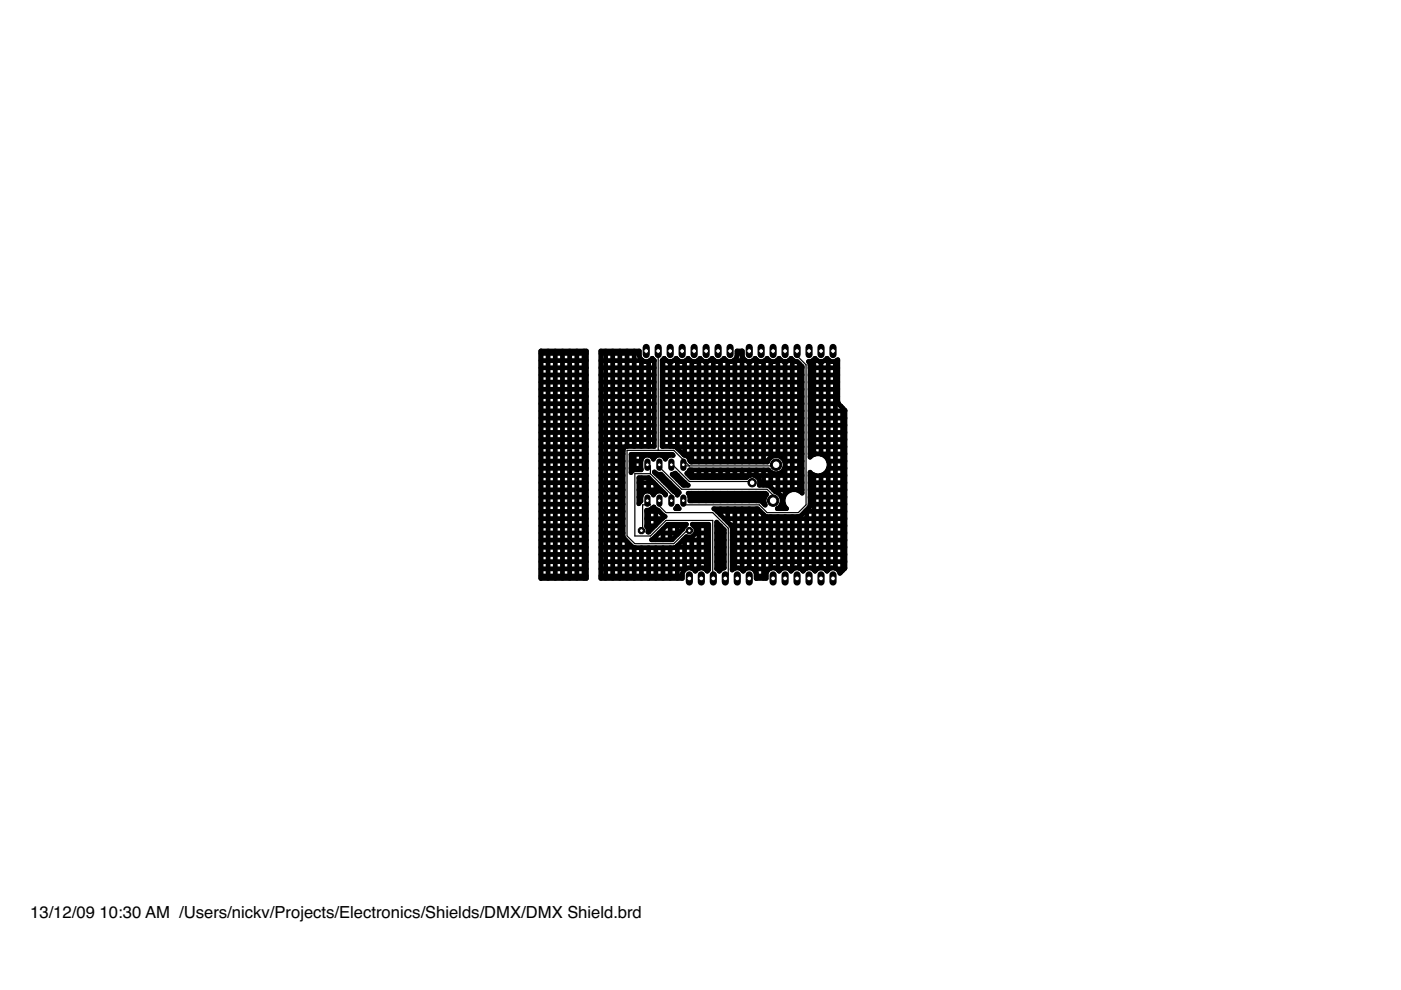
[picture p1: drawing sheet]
<svg xmlns="http://www.w3.org/2000/svg" width="297mm" height="210mm" viewBox="0 0 297 210" stroke-linecap="round" stroke-linejoin="round" font-family="sans-serif">
<defs><g id="words">
<g font-size="3.5">
<text x="6.4" y="194.7">13/12/09</text>
<text x="21.1" y="194.7">10:30 AM /Users/nickv/Projects/Electronics/Shields/DMX/DMX Shield.brd</text>
</g>
</g></defs>
<g fill="#000" stroke="#000" stroke-width=".25">
<path d="M169 74.4l.2 1.3zM169.2 75.7l1.7 1.6zM132.9 95.5h6.7zM137.3 98.5l.6 .3zM139.6 95.5h3.3zM139.6 74.4v21.1zM139.6 98.8l4.9 4.9zM139.8 98.5l-.2 .3zM142.3 98.5l.6 .3zM142.9 95.5l3.3 3.3zM142.9 98.8l3.3 3.3zM144.5 98.8l.4-.3z"/>
<path d="M146.2 98.8h18.1zM144.5 98.8h1.7zM164.5 98.5l-.2 .3zM132.9 113.6l1.7 1.7zM132.9 95.5v18.1zM134.6 115.3h8.3zM134.6 113.6h3.3zM134.6 100.4v13.2zM134.6 100.4h3.3zM136.2 112l-.2 .5zM136.2 107v5zM136.2 107h1.7z"/>
<path d="M137.3 106.2l.6 .8zM137.9 100.4l5 5zM137.9 98.8v1.6zM137.9 113.6l3.3-3.3zM139.8 106.2l-.2 .8zM139.6 107l1.6 1.7zM141.2 110.3h9.9zM142.9 115.3l3.3-3.3zM142.9 105.4l-.6 .8zM144.5 107h16.5zM144.5 103.7h18.1zM144.9 106.2l-.4 .8z"/>
<path d="M146.2 112v.5zM146.2 102.1h13.2zM141.2 108.7h9.9zM151.1 110.3v11.6zM151.1 108.7l3.3 3.3zM159.4 102.1l.1 .2zM161 107l1.6 1.7zM162.6 108.7h6.6zM162.6 103.7l1.7 1.7zM164.3 105.4l-.4 .8zM169.2 108.7l1.7-1.7zM170.9 77.3v29.7z"/>
<path d="M151.1 121.9l.1 .7zM154.4 121.9l-.6 .7zM154.4 112v9.9z"/>
</g>
<g fill="#000" stroke="#000" stroke-width="1">
<path d="M114.7 74.4h9.6zM114.7 79.5h9.6zM114.7 78h9.6zM114.7 76.5h9.6zM114.7 74.9h9.6zM124.3 74.4v48.2zM127.4 74.4h8.2zM127.4 79.5h11.3zM127.4 78h11.3zM127.4 76.5h8.8zM127.4 74.9h8.2zM135.6 74.4v1.1z"/>
<path d="M135.6 75.5l.2 .5zM135.8 76l.4 .4zM136.2 76.4l.5 .3zM136.7 76.7h.6zM137.3 76.7l.6-.3zM137.8 76.5h.9zM137.9 76.4l.4-.4zM138.3 76l.4 .4zM138.7 76.4v18.3zM140.4 76.4l.4-.4zM140.4 79.5h29.7zM140.4 78h29.7z"/>
<path d="M140.4 76.5h.9zM140.8 76l.5 .4zM141.3 76.4l.5 .3zM141.8 76.7h.6zM142.4 76.7l.5-.3zM142.9 76.5h.9zM142.9 76.4l.4-.4zM143.4 76l.4 .4zM143.8 76.4l.5 .3zM144.3 76.7h.6zM144.9 76.7l.6-.3zM145.4 76.5h1z"/>
<path d="M145.5 76.4l.4-.4zM145.9 76l.4 .4zM146.3 76.4l.6 .3zM146.9 76.7h.6zM147.5 76.7l.5-.3zM148 76.5h.9zM148 76.4l.4-.4zM148.5 76l.4 .4zM148.9 76.4l.5 .3zM149.4 76.7h.6zM150 76.7l.5-.3zM150.5 76.5h1z"/>
<path d="M150.5 76.4l.5-.4zM151 76l.4 .4zM151.4 76.4l.6 .3zM152 76.7h.5zM152.5 76.7l.6-.3zM153 76.5h1zM153.1 76.4l.4-.4zM153.5 76l.4 .4zM153.9 76.4l.6 .3zM154.5 76.7h.6zM155.1 76.7l.5-.3zM155.6 76.5h2.5z"/>
<path d="M155.6 76.4l.4-.4zM156.3 75.5l-.3 .5zM156.3 74.4v1.1zM156.3 74.4h1.1zM156.3 74.9h1.1zM157.4 74.4v1.1zM157.4 75.5l.2 .5zM157.6 76l.4 .4zM158 76.4l.6 .3zM158.6 76.7h.5zM159.1 76.7l.6-.3zM159.6 76.5h1z"/>
<path d="M160.1 76l-.4 .4zM160.1 76l.4 .4zM160.5 76.4l.6 .3zM161.1 76.7h.6zM161.7 76.7l.5-.3zM162.2 76.5h.9zM162.6 76l-.4 .4zM162.7 76l.4 .4zM163.1 76.4l.5 .3zM163.6 76.7h.6zM164.2 76.7l.6-.3zM164.7 76.5h1z"/>
<path d="M165.2 76l-.4 .4zM165.2 76l.4 .4zM165.6 76.4l.6 .3zM166.2 76.7h.6zM166.8 76.7l.5-.3zM167.2 76.5h1zM167.7 76l-.4 .4zM167.7 76l.5 .4zM168.2 76.4l.5 .3zM168.7 76.7h.3zM169 76.7l1.1 1zM170.1 77.7v26.9z"/>
<path d="M171.4 76.7h.4zM171.4 76.7l.2 .2zM171.7 77.2v.3zM171.6 76.9l.1 .3zM171.7 79.5h5.9zM171.7 78h5.9zM171.8 76.7l.6-.3zM172.3 76.5h1zM172.8 76l-.4 .4zM172.8 76l.4 .4zM173.2 76.4l.6 .3zM173.8 76.7h.6z"/>
<path d="M174.4 76.7l.5-.3zM174.9 76.5h.9zM174.9 76.4l.4-.4zM175.4 76l.4 .4zM175.8 76.4l.5 .3zM176.3 76.7h.6zM176.9 76.7l.5-.3zM177.4 76.5h.2zM177.4 76.4l.2-.1zM177.6 76.3v8.8zM114.7 99.3h9.6zM114.7 97.8h9.6z"/>
<path d="M114.7 96.2h9.6zM114.7 94.7h9.6zM114.7 93.2h9.6zM114.7 91.7h9.6zM114.7 90.2h9.6zM114.7 88.6h9.6zM114.7 87.1h9.6zM114.7 85.6h9.6zM114.7 84.1h9.6zM114.7 82.5h9.6zM114.7 81h9.6zM127.4 99.3h4.7z"/>
<path d="M127.4 97.8h4.7zM127.4 96.2h4.7zM127.4 94.7h5.2zM127.4 93.2h11.3zM127.4 91.7h11.3zM127.4 90.2h11.3zM127.4 88.6h11.3zM127.4 87.1h11.3zM127.4 85.6h11.3zM127.4 84.1h11.3zM127.4 82.5h11.3zM127.4 81h11.3z"/>
<path d="M132.1 95.3v.4zM132.1 95.7v18.1zM132.2 95l-.1 .3zM132.5 94.8l-.3 .2zM132.5 94.8l.3-.1zM132.9 74.4v20.3zM133.8 96.3h5.6zM133.8 99.3h2.1zM133.8 97.8h2.1zM133.9 100l-.1 .2zM133.9 100l.2-.3zM134.1 99.7l.3-.1z"/>
<path d="M134.5 96.3v3.3zM134.5 74.4v20.3zM135.9 97.6v1.9zM135.9 99.5l.1 .1zM134.4 99.6h1.6zM136 96.3v1.1zM136 76.3v18.4zM136.1 97.1l-.2 .5zM136.1 97.1l.4-.4zM136.5 96.7l.5-.2zM137.5 96.3v.2zM137.5 76.6v18.1z"/>
<path d="M137 96.5h.5zM137.5 96.5l.5 .2zM138 96.7l.4 .4zM138.4 97.1l.1 .3zM138.6 97.1l-.1 .3zM132.8 94.7h5.9zM138.6 97.1l.4-.4zM139 96.3v.4zM139.4 96.3h.3zM139 96.7l.5-.2zM139.7 96.3h2.8zM139.5 96.5h.6z"/>
<path d="M140.4 76.4v18.3zM140.4 93.2h29.7zM140.4 91.7h29.7zM140.4 90.2h29.7zM140.4 88.6h29.7zM140.4 87.1h29.7zM140.4 85.6h29.7zM140.4 84.1h29.7zM140.4 82.5h29.7zM140.4 81h29.7zM140.6 96.3v.4zM140.6 76.3v18.4z"/>
<path d="M140.1 96.5l.5 .2zM140.6 96.7l.4 .4zM141 97.1l.1 .3zM141.2 97.1l-.1 .3zM141.2 97.1l.4-.4zM141.6 96.7l.5-.2zM142.1 96.3v.2zM142.1 76.7v18zM142.5 96.3l.2 .3zM142.1 96.5h.5zM140.4 94.7h2.3zM142.6 96.5l.1 .1z"/>
<path d="M142.7 94.7h.3zM143.2 94.7h26.9zM143 94.7l.3 .1zM143.6 76.3v18.8zM144.8 96.2h25.3zM143.3 94.8l1.8 1.7zM145.1 76.6v19.9zM145.2 96.5l.5 .2zM146.2 99.6l-.2 .4zM145.7 96.7l.3 .4zM146.2 99.6h.1zM146 97.1l.3 .5z"/>
<path d="M146.3 99.6h16.6zM146.3 97.8h16.5zM146.3 97.7l.2 .3zM146.7 76.6v21.4zM148.2 76.3v21.7zM149.7 76.7v21.3zM151.2 76.3v21.7zM152.8 76.6v21.4zM154.3 76.6v21.4zM155.8 76.3v21.7zM157.3 74.4v23.6zM158.9 76.7v21.3z"/>
<path d="M160.4 76.3v21.7zM161.9 76.6v21.4zM146.5 98h16.2zM162.9 99.6l.6 .6zM162.9 97.5l-.2 .5zM163.4 76.6v20.4zM163.5 96.9l-.6 .6zM163.5 96.9l.7-.3zM164.2 96.6h.7zM164.9 76.3v20.3zM164.9 96.6l.7 .3zM166.5 98.9l-.3 .7z"/>
<path d="M165.6 96.9l.6 .6zM166.3 99.3h3.8zM166.3 97.8h3.8zM166.5 76.7v21.4zM166.5 98.1v.8zM166.2 97.5l.3 .6zM171.7 77.5v19.4zM171.7 96.2h1.2zM171.7 94.7h7.5zM171.7 93.2h7.5zM171.7 91.7h7.5zM171.7 90.2h7.5z"/>
<path d="M171.7 88.6h7.5zM171.7 87.1h7.5zM171.7 85.6h6.1zM171.7 84.1h5.9zM171.7 82.5h5.9zM171.7 81h5.9zM172.1 96.6l-.4 .3zM172.6 76.3v20.1zM172.1 96.6l.9-.4zM173 96.2h.9zM174 96.2h5.2zM174.1 76.7v19.6z"/>
<path d="M173.9 96.2l.9 .4zM175.8 99l-.4 .8zM174.8 96.6l.6 .6zM175.6 76.3v21.4zM175.6 99.3h3.6zM175.6 97.8h3.6zM175.8 98.1v.9zM175.4 97.2l.4 .9zM177.6 85.1l.3 .6zM177.9 85.7l.4 .4zM178.3 86.1l.9 .9zM179.2 87v33.5z"/>
<path d="M114.7 119.1h9.6zM114.7 117.6h9.6zM114.7 116h9.6zM114.7 114.5h9.6zM114.7 113h9.6zM114.7 111.5h9.6zM114.7 110h9.6zM114.7 108.4h9.6zM114.7 106.9h9.6zM114.7 105.4h9.6zM114.7 103.9h9.6zM114.7 102.3h9.6z"/>
<path d="M114.7 100.8h9.6zM127.4 119.1h22.9zM127.4 117.6h22.9zM127.4 116h6.9zM127.4 114.5h5.3zM127.4 113h4.7zM127.4 111.5h4.7zM127.4 110h4.7zM127.4 108.4h4.7zM127.4 106.9h4.7zM127.4 105.4h4.7zM127.4 103.9h4.7z"/>
<path d="M127.4 102.3h4.7zM127.4 100.8h4.7zM132.1 113.8l.1 .3zM132.2 114.1l.3 .2zM132.5 114.3l1.6 1.7zM133.8 96.3v3.9zM134.1 116l.3 .1zM134.4 116.1h.4zM134.8 116.1h8.2zM135.4 101.3v5.5zM135.4 101.3h2.2zM135.4 105.4h.5z"/>
<path d="M135.4 103.9h4.7zM135.4 102.3h3.2zM135.6 106.6l-.2 .2zM135.8 106.3l-.2 .3zM135.9 105.2v1.1zM135.8 106.3h.1zM136 101.3v3.7zM136.1 104.7l-.2 .5zM136.1 104.7l.4-.4zM136.5 104.3l.5-.2zM137.1 108.2v3.5zM137.1 108.2h.4z"/>
<path d="M137.1 111.5h1.8zM137.1 110h3.3zM137.1 108.4h2.7zM137.1 111.7l.3 .2zM137.4 111.9v.9zM137.5 108.2v4.6zM137.5 101.3v2.8zM137 104.1h.5zM137.5 108.2l.5-.2zM137.6 101.3l3.5 3.5zM137.4 112.8h.2zM137.5 104.1l.5 .2z"/>
<path d="M138.2 107.8l-.2 .2zM138.1 114.4l.3-.1zM138.4 114.3l.2-.2zM138 104.3l.4 .4zM138.4 104.7l.1 .3zM141.5 111.2l-2.9 2.9zM138.6 104.7l-.1 .3zM138.6 107.6l.4 .4zM138.7 100.1l.3 .3zM139 100.4l.5 .2zM138.6 104.7l.4-.4zM139 108l.5 .2z"/>
<path d="M139 113.7v.7zM139 108v3.3zM139 102.8v1.5zM139.5 100.8h.9zM139.5 108.2l1.2 1.2zM139.5 100.6h.6zM139 104.3l.5-.2zM139.7 113h4.3zM139.5 104.1h.6zM140.1 100.5l3.7 3.7zM140.6 112.2v2.2zM140.6 109.2v.6z"/>
<path d="M140.6 101v.9zM140.1 104.1l.5 .2zM140.7 109.4l.3 .1zM140.7 109.6l-3.1 3.2zM140.6 104.3l.4 .4zM141 102.3h.9zM140.7 109.6l.3-.1zM141 104.7l.1 .3zM141.1 104.8v.2zM141.2 111.5h4zM141.5 111.2h4zM142.1 111.2v3.2z"/>
<path d="M142.1 102.5v.9zM138.1 114.4h4.4zM142.5 103.9h.9zM142.6 100.6l.5-.2zM142.8 100.8h.9zM138.7 100.1l4.2 4.1zM143 116.1l.3-.1zM142.9 104.2l.2 .1zM143.2 100.3l2.2 2.3zM143.2 116h7.1zM143.2 107.8l.3-.2zM143.3 116l.3-.2z"/>
<path d="M143.1 104.3l.4 .4zM143.6 107.3l-.1 .3zM145.5 113.8l-1.9 2zM143.5 104.7l.1 .3zM143.6 107.3l.1 .3zM143.6 111.2v2.1zM143.6 107.3v.5zM143.6 104v1zM143.6 100.7v1zM143.7 104.7l-.1 .3zM143.7 107.6l.3 .2zM143.8 104.2l.2 .2z"/>
<path d="M143.2 107.8h.8zM143.7 104.7l.3-.3zM144.3 102.3h.9zM144.8 111.9v.3zM144.8 112.2l-2.3 2.2zM144.8 114.5h5.5zM142.5 100.6l2.3 2.3zM145.1 111.2v.4zM145.1 102.3v.6zM145.4 102.6l.3 .2zM145.5 111.2l-.7 .7zM145.6 113.9h1.1z"/>
<path d="M145.7 100.4l.3-.4zM145.7 102.8l.2 .1zM145.9 104.6h16.4zM144.8 102.9h1.1zM145.9 104.6l.1 .1zM146.1 100.8h12.8zM146.3 105.2v1zM146 104.7l.3 .5zM146.3 105.4h15.9zM145.6 100.4l.9 .9zM146.7 104.6v1.6zM146.7 99.6v1.7z"/>
<path d="M146.7 113.9l.8-.8zM146.8 111.2h3.5zM147.1 111.5h3.2zM147.5 111.9v1.2zM146.8 111.2l.7 .7zM147.5 113h2.8zM148.2 104.6v1.6zM148.2 99.6v1.7zM149.7 104.6v1.6zM149.7 99.6v1.7zM150.3 111.2v9.6zM151.2 104.6v1.6z"/>
<path d="M151.2 99.6v1.7zM151.3 107.9h9.4zM151.3 107.9l.3 .1zM151.9 110.7l1.7 1.6zM151.9 119.1h1.7zM151.9 117.6h1.7zM151.9 116h1.7zM151.9 114.5h1.7zM151.9 113h1.7zM151.9 111.5h.8zM152 108.4h9.2zM152.8 107.9v1.3z"/>
<path d="M152.8 104.6v1.6zM152.8 99.6v1.7zM153.6 112.3v8.1zM153.6 110h25.6zM154.3 107.9v2.8zM154.3 104.6v1.6zM154.3 99.6v1.7zM151.6 108l3.3 3.3zM155.1 111.5h24.1zM154.9 111.3l.2 .2zM155.1 111.5l.1 .3zM155.2 119.1h24z"/>
<path d="M155.2 117.6h24zM155.2 116h24zM155.2 114.5h24zM155.2 113h24zM155.8 104.6v1.6zM155.8 99.6v1.7zM157.3 104.6v1.6zM157.3 99.6v1.7zM146.5 101.3h11.8zM158.3 101.3l.3-.3zM158.9 104.6v1.6zM158.9 99.6v1.3z"/>
<path d="M158.6 101l.6-.3zM159.2 100.7h.6zM160 100.8h10.1zM160.4 104.6v1.6zM160.4 99.6v1.4zM159.8 100.7l.6 .3zM160.7 107.9l1.2 1.3zM146.3 106.2h14.5zM160.4 101l.4 .4zM161.1 102.7l-.1 .2zM161.1 102v.7zM160.8 101.4l.3 .6z"/>
<path d="M161.1 102.3h9zM160.8 106.2h.4zM161.2 106.2l.3 .1zM161.9 104.6v2.1zM161.9 99.6v3.3zM161.9 109.2l.3 .2zM162 105.8v.7zM162 106.5l.2 .6zM162.1 106.9h.1zM162.2 109.4l.3 .1zM161.5 106.3l.7 .8zM162.3 105.1l-.3 .7z"/>
<path d="M162.3 104.6l.3 .2zM161 102.9h1.5zM162.5 109.5h6.6zM162.6 104.8l-.3 .3zM162.5 102.9h.3zM162.8 102.9l.3 .1zM163.4 100.1v3.2zM163.5 100.2l.7 .2zM164 103.9h3.8zM164.2 100.4h.7zM163.1 103l1.3 1.3zM164.8 107.8h.2z"/>
<path d="M164.9 100.4l.7-.2zM164.9 100.4v4.1zM165 107.8l.5-.6zM164.4 104.3l.6 .2zM165.8 106.5l-.3 .7zM165 104.5l.5 .6zM165.6 100.2l.6-.6zM165.7 106.9h.5zM165.7 105.4h.5zM165.8 105.8v.7zM165.5 105.1l.3 .7zM166.1 105.7v.9z"/>
<path d="M166.1 106.6l.3 .9zM166.4 104.8l-.3 .9zM166.4 107.5l.4 .3zM166.5 107.5v.3zM166.5 98.9v5.9zM164.8 107.8h2zM167 104.2l-.6 .6zM167 104.2l.9-.4zM168 76.3v27.5zM167.9 103.8h.9zM168.9 103.9h1.2zM169.1 109.5h.3z"/>
<path d="M169.4 109.5l.3-.1zM169.5 77.1v27zM168.8 103.8l.9 .4zM169.7 109.4l1.7-1.7zM169.7 104.2l.4 .4zM170.7 108.4h8.5zM171.4 107.7l.2-.2zM171.7 107.2l-.1 .3zM171.7 100.1v7.1zM171.7 100.1l.4 .4zM171.7 106.9h7.5zM171.7 105.4h7.5z"/>
<path d="M171.7 103.9h7.5zM171.7 102.3h7.5zM171.7 100.8h1.2zM172.1 100.5l.9 .4zM173 100.9h.9zM173.9 100.9l.9-.4zM174 100.8h5.2zM174.8 100.5l.6-.7zM114.7 74.4v48.2zM114.7 122.1h9.6zM114.7 120.6h9.6zM116.2 74.4v48.2z"/>
<path d="M117.7 74.4v48.2zM119.3 74.4v48.2zM120.8 74.4v48.2zM122.3 74.4v48.2zM123.8 74.4v48.2zM114.7 122.6h9.6zM127.4 74.4v48.2zM127.4 122.1h17.3zM127.4 120.6h18zM128.4 74.4v48.2zM129.9 74.4v48.2zM131.4 74.4v48.2z"/>
<path d="M132.9 114.8v7.8zM134.5 116.1v6.5zM136 116.1v6.5zM137.5 116.1v6.5zM139 116.1v6.5zM140.6 116.1v6.5zM142.1 116.1v6.5zM143.6 115.7v6.9zM144.7 121.6v1zM127.4 122.6h17.3zM144.9 121.1l-.2 .5zM145.1 114.2v6.6z"/>
<path d="M145.3 120.6l-.4 .5zM145.3 120.6l.6-.2zM145.9 120.4h.6zM146.7 113.9v6.6zM146.9 120.6h1zM146.5 120.4l.5 .2zM147 120.6l.4 .5zM147.8 120.6l-.4 .5zM148.2 111.2v9.3zM147.8 120.6l.6-.2zM148.4 120.4h.6zM149.5 120.6h.8z"/>
<path d="M149 120.4l.5 .2zM149.7 111.2v9.6zM149.5 120.6l.4 .5zM150.3 120.8l-.3 .3zM151.9 110.7v9.9zM152 120.6h1zM151.9 120.6h.2zM152.1 120.6l.4 .5zM152.8 111.5v9.3zM152.9 120.6l-.4 .5zM152.9 120.6l.6-.2zM155.2 111.8v9.1z"/>
<path d="M155.2 120.6h.3zM155.5 120.6l-.3 .3zM155.8 107.9v12.6zM155.5 120.6l.5-.2zM156 120.4h.6zM157.1 120.6h1zM156.6 120.4l.5 .2zM157.3 107.9v12.9zM157.1 120.6l.5 .5zM158 120.6l-.4 .5zM158 120.6l.6-.2zM158.9 107.9v12.5z"/>
<path d="M158.6 120.4h.5zM159.6 120.6h3.5zM159.1 120.4l.6 .2zM159.7 120.6l.4 .5zM160.3 121.6v1zM160.1 121.1l.2 .5zM160.3 122.1h2.2zM160.4 107.9v14.7zM161.9 109.1v13.5zM162.5 121.6v1zM160.3 122.6h2.2zM162.7 121.1l-.2 .5z"/>
<path d="M163.1 120.6l-.4 .5zM163.4 109.5v11zM163.1 120.6l.5-.2zM163.6 120.4h.6zM164.7 120.6h1zM164.2 120.4l.6 .2zM164.9 109.5v11.3zM164.8 120.6l.4 .5zM165.6 120.6l-.4 .5zM165.6 120.6l.6-.2zM166.5 109.5v10.9zM166.2 120.4h.6z"/>
<path d="M167.2 120.6h1zM166.8 120.4l.5 .2zM167.3 120.6l.4 .5zM168 109.5v11.3zM168.2 120.6l-.5 .5zM168.2 120.6l.5-.2zM168.7 120.4h.6zM169.5 109.5v11zM169.8 120.6h1zM169.3 120.4l.5 .2zM169.8 120.6l.4 .5zM170.7 120.6l-.4 .5z"/>
<path d="M171 108.1v12.4zM170.7 120.6l.5-.2zM171.2 120.4h.6zM172.3 120.6h1zM171.8 120.4l.6 .2zM172.6 100.7v20.1zM172.4 120.6l.4 .5zM173.2 120.6l-.4 .5zM173.2 120.6l.6-.2zM174.1 100.8v19.6zM173.8 120.4h.6zM174.9 120.6h.9z"/>
<path d="M174.4 120.4l.5 .2zM174.9 120.6l.4 .5zM175.6 99.4v21.4zM175.8 120.6l-.4 .5zM175.8 120.6l.5-.2zM176.3 120.4h.6zM177.1 76.6v43.9zM177.4 120.6h1.6zM176.9 120.4l.5 .2zM177.4 120.6l.5 .5zM177.9 121.1l.2 .5zM178.1 121.6l.2-.3z"/>
<path d="M178.6 86.5v34.5zM179.2 120.5l-.9 .8z"/>
</g>
<path d="M146.2 121.9v1.5z" fill="#000" stroke="#000" stroke-width="1.5"/>
<circle cx="146.2" cy="122.6" r=".51" fill="#fff" stroke="#000" stroke-width=".21"/>
<path d="M148.7 121.9v1.5z" fill="#000" stroke="#000" stroke-width="1.5"/>
<circle cx="148.7" cy="122.6" r=".51" fill="#fff" stroke="#000" stroke-width=".21"/>
<path d="M151.2 121.9v1.5z" fill="#000" stroke="#000" stroke-width="1.5"/>
<circle cx="151.2" cy="122.6" r=".51" fill="#fff" stroke="#000" stroke-width=".21"/>
<path d="M153.8 121.9v1.5z" fill="#000" stroke="#000" stroke-width="1.5"/>
<circle cx="153.8" cy="122.6" r=".51" fill="#fff" stroke="#000" stroke-width=".21"/>
<path d="M156.3 121.9v1.5z" fill="#000" stroke="#000" stroke-width="1.5"/>
<circle cx="156.3" cy="122.6" r=".51" fill="#fff" stroke="#000" stroke-width=".21"/>
<path d="M158.9 121.9v1.5z" fill="#000" stroke="#000" stroke-width="1.5"/>
<circle cx="158.9" cy="122.6" r=".51" fill="#fff" stroke="#000" stroke-width=".21"/>
<path d="M163.9 121.9v1.5z" fill="#000" stroke="#000" stroke-width="1.5"/>
<circle cx="163.9" cy="122.6" r=".51" fill="#fff" stroke="#000" stroke-width=".21"/>
<path d="M166.5 121.9v1.5z" fill="#000" stroke="#000" stroke-width="1.5"/>
<circle cx="166.5" cy="122.6" r=".51" fill="#fff" stroke="#000" stroke-width=".21"/>
<path d="M169 121.9v1.5z" fill="#000" stroke="#000" stroke-width="1.5"/>
<circle cx="169" cy="122.6" r=".51" fill="#fff" stroke="#000" stroke-width=".21"/>
<path d="M171.5 121.9v1.5z" fill="#000" stroke="#000" stroke-width="1.5"/>
<circle cx="171.5" cy="122.6" r=".51" fill="#fff" stroke="#000" stroke-width=".21"/>
<path d="M174.1 121.9v1.5z" fill="#000" stroke="#000" stroke-width="1.5"/>
<circle cx="174.1" cy="122.6" r=".51" fill="#fff" stroke="#000" stroke-width=".21"/>
<path d="M176.6 121.9v1.5z" fill="#000" stroke="#000" stroke-width="1.5"/>
<circle cx="176.6" cy="122.6" r=".51" fill="#fff" stroke="#000" stroke-width=".21"/>
<path d="M158.9 73.7v1.5z" fill="#000" stroke="#000" stroke-width="1.5"/>
<circle cx="158.9" cy="74.4" r=".51" fill="#fff" stroke="#000" stroke-width=".21"/>
<path d="M161.4 73.7v1.5z" fill="#000" stroke="#000" stroke-width="1.5"/>
<circle cx="161.4" cy="74.4" r=".51" fill="#fff" stroke="#000" stroke-width=".21"/>
<path d="M163.9 73.7v1.5z" fill="#000" stroke="#000" stroke-width="1.5"/>
<circle cx="163.9" cy="74.4" r=".51" fill="#fff" stroke="#000" stroke-width=".21"/>
<path d="M166.5 73.7v1.5z" fill="#000" stroke="#000" stroke-width="1.5"/>
<circle cx="166.5" cy="74.4" r=".51" fill="#fff" stroke="#000" stroke-width=".21"/>
<path d="M169 73.7v1.5z" fill="#000" stroke="#000" stroke-width="1.5"/>
<circle cx="169" cy="74.4" r=".51" fill="#fff" stroke="#000" stroke-width=".21"/>
<path d="M171.5 73.7v1.5z" fill="#000" stroke="#000" stroke-width="1.5"/>
<circle cx="171.5" cy="74.4" r=".51" fill="#fff" stroke="#000" stroke-width=".21"/>
<path d="M174.1 73.7v1.5z" fill="#000" stroke="#000" stroke-width="1.5"/>
<circle cx="174.1" cy="74.4" r=".51" fill="#fff" stroke="#000" stroke-width=".21"/>
<path d="M176.6 73.7v1.5z" fill="#000" stroke="#000" stroke-width="1.5"/>
<circle cx="176.6" cy="74.4" r=".51" fill="#fff" stroke="#000" stroke-width=".21"/>
<path d="M137 73.7v1.5z" fill="#000" stroke="#000" stroke-width="1.5"/>
<circle cx="137" cy="74.4" r=".51" fill="#fff" stroke="#000" stroke-width=".21"/>
<path d="M139.6 73.7v1.5z" fill="#000" stroke="#000" stroke-width="1.5"/>
<circle cx="139.6" cy="74.4" r=".51" fill="#fff" stroke="#000" stroke-width=".21"/>
<path d="M142.1 73.7v1.5z" fill="#000" stroke="#000" stroke-width="1.5"/>
<circle cx="142.1" cy="74.4" r=".51" fill="#fff" stroke="#000" stroke-width=".21"/>
<path d="M144.6 73.7v1.5z" fill="#000" stroke="#000" stroke-width="1.5"/>
<circle cx="144.6" cy="74.4" r=".51" fill="#fff" stroke="#000" stroke-width=".21"/>
<path d="M147.2 73.7v1.5z" fill="#000" stroke="#000" stroke-width="1.5"/>
<circle cx="147.2" cy="74.4" r=".51" fill="#fff" stroke="#000" stroke-width=".21"/>
<path d="M149.7 73.7v1.5z" fill="#000" stroke="#000" stroke-width="1.5"/>
<circle cx="149.7" cy="74.4" r=".51" fill="#fff" stroke="#000" stroke-width=".21"/>
<path d="M152.3 73.7v1.5z" fill="#000" stroke="#000" stroke-width="1.5"/>
<circle cx="152.3" cy="74.4" r=".51" fill="#fff" stroke="#000" stroke-width=".21"/>
<path d="M154.8 73.7v1.5z" fill="#000" stroke="#000" stroke-width="1.5"/>
<circle cx="154.8" cy="74.4" r=".51" fill="#fff" stroke="#000" stroke-width=".21"/>
<path d="M137.3 105.5v1.3z" fill="#000" stroke="#000" stroke-width="1.3"/>
<circle cx="137.3" cy="106.2" r=".4" fill="#fff" stroke="#000" stroke-width=".21"/>
<path d="M139.8 105.5v1.3z" fill="#000" stroke="#000" stroke-width="1.3"/>
<circle cx="139.8" cy="106.2" r=".4" fill="#fff" stroke="#000" stroke-width=".21"/>
<path d="M139.8 97.9v1.3z" fill="#000" stroke="#000" stroke-width="1.3"/>
<circle cx="139.8" cy="98.5" r=".4" fill="#fff" stroke="#000" stroke-width=".21"/>
<path d="M137.3 97.9v1.3z" fill="#000" stroke="#000" stroke-width="1.3"/>
<circle cx="137.3" cy="98.5" r=".4" fill="#fff" stroke="#000" stroke-width=".21"/>
<path d="M142.3 105.5v1.3z" fill="#000" stroke="#000" stroke-width="1.3"/>
<circle cx="142.3" cy="106.2" r=".4" fill="#fff" stroke="#000" stroke-width=".21"/>
<path d="M144.9 105.5v1.3z" fill="#000" stroke="#000" stroke-width="1.3"/>
<circle cx="144.9" cy="106.2" r=".4" fill="#fff" stroke="#000" stroke-width=".21"/>
<path d="M142.3 97.9v1.3z" fill="#000" stroke="#000" stroke-width="1.3"/>
<circle cx="142.3" cy="98.5" r=".4" fill="#fff" stroke="#000" stroke-width=".21"/>
<path d="M144.9 97.9v1.3z" fill="#000" stroke="#000" stroke-width="1.3"/>
<circle cx="144.9" cy="98.5" r=".4" fill="#fff" stroke="#000" stroke-width=".21"/>
<circle cx="136" cy="112.5" r=".71" fill="#000" stroke="#000" stroke-width=".21"/>
<circle cx="136" cy="112.5" r=".4" fill="#fff" stroke="#000" stroke-width=".21"/>
<circle cx="146.2" cy="112.5" r=".71" fill="#000" stroke="#000" stroke-width=".21"/>
<circle cx="146.2" cy="112.5" r=".4" fill="#fff" stroke="#000" stroke-width=".21"/>
<circle cx="164.5" cy="98.5" r="1.21" fill="#000" stroke="#000" stroke-width=".21"/>
<circle cx="164.5" cy="98.5" r=".8" fill="#fff" stroke="#000" stroke-width=".21"/>
<circle cx="163.9" cy="106.2" r="1.21" fill="#000" stroke="#000" stroke-width=".21"/>
<circle cx="163.9" cy="106.2" r=".8" fill="#fff" stroke="#000" stroke-width=".21"/>
<circle cx="159.5" cy="102.3" r=".89" fill="#000" stroke="#000" stroke-width=".21"/>
<circle cx="159.5" cy="102.3" r=".59" fill="#fff" stroke="#000" stroke-width=".21"/>
<use href="#words"/>
</svg>
